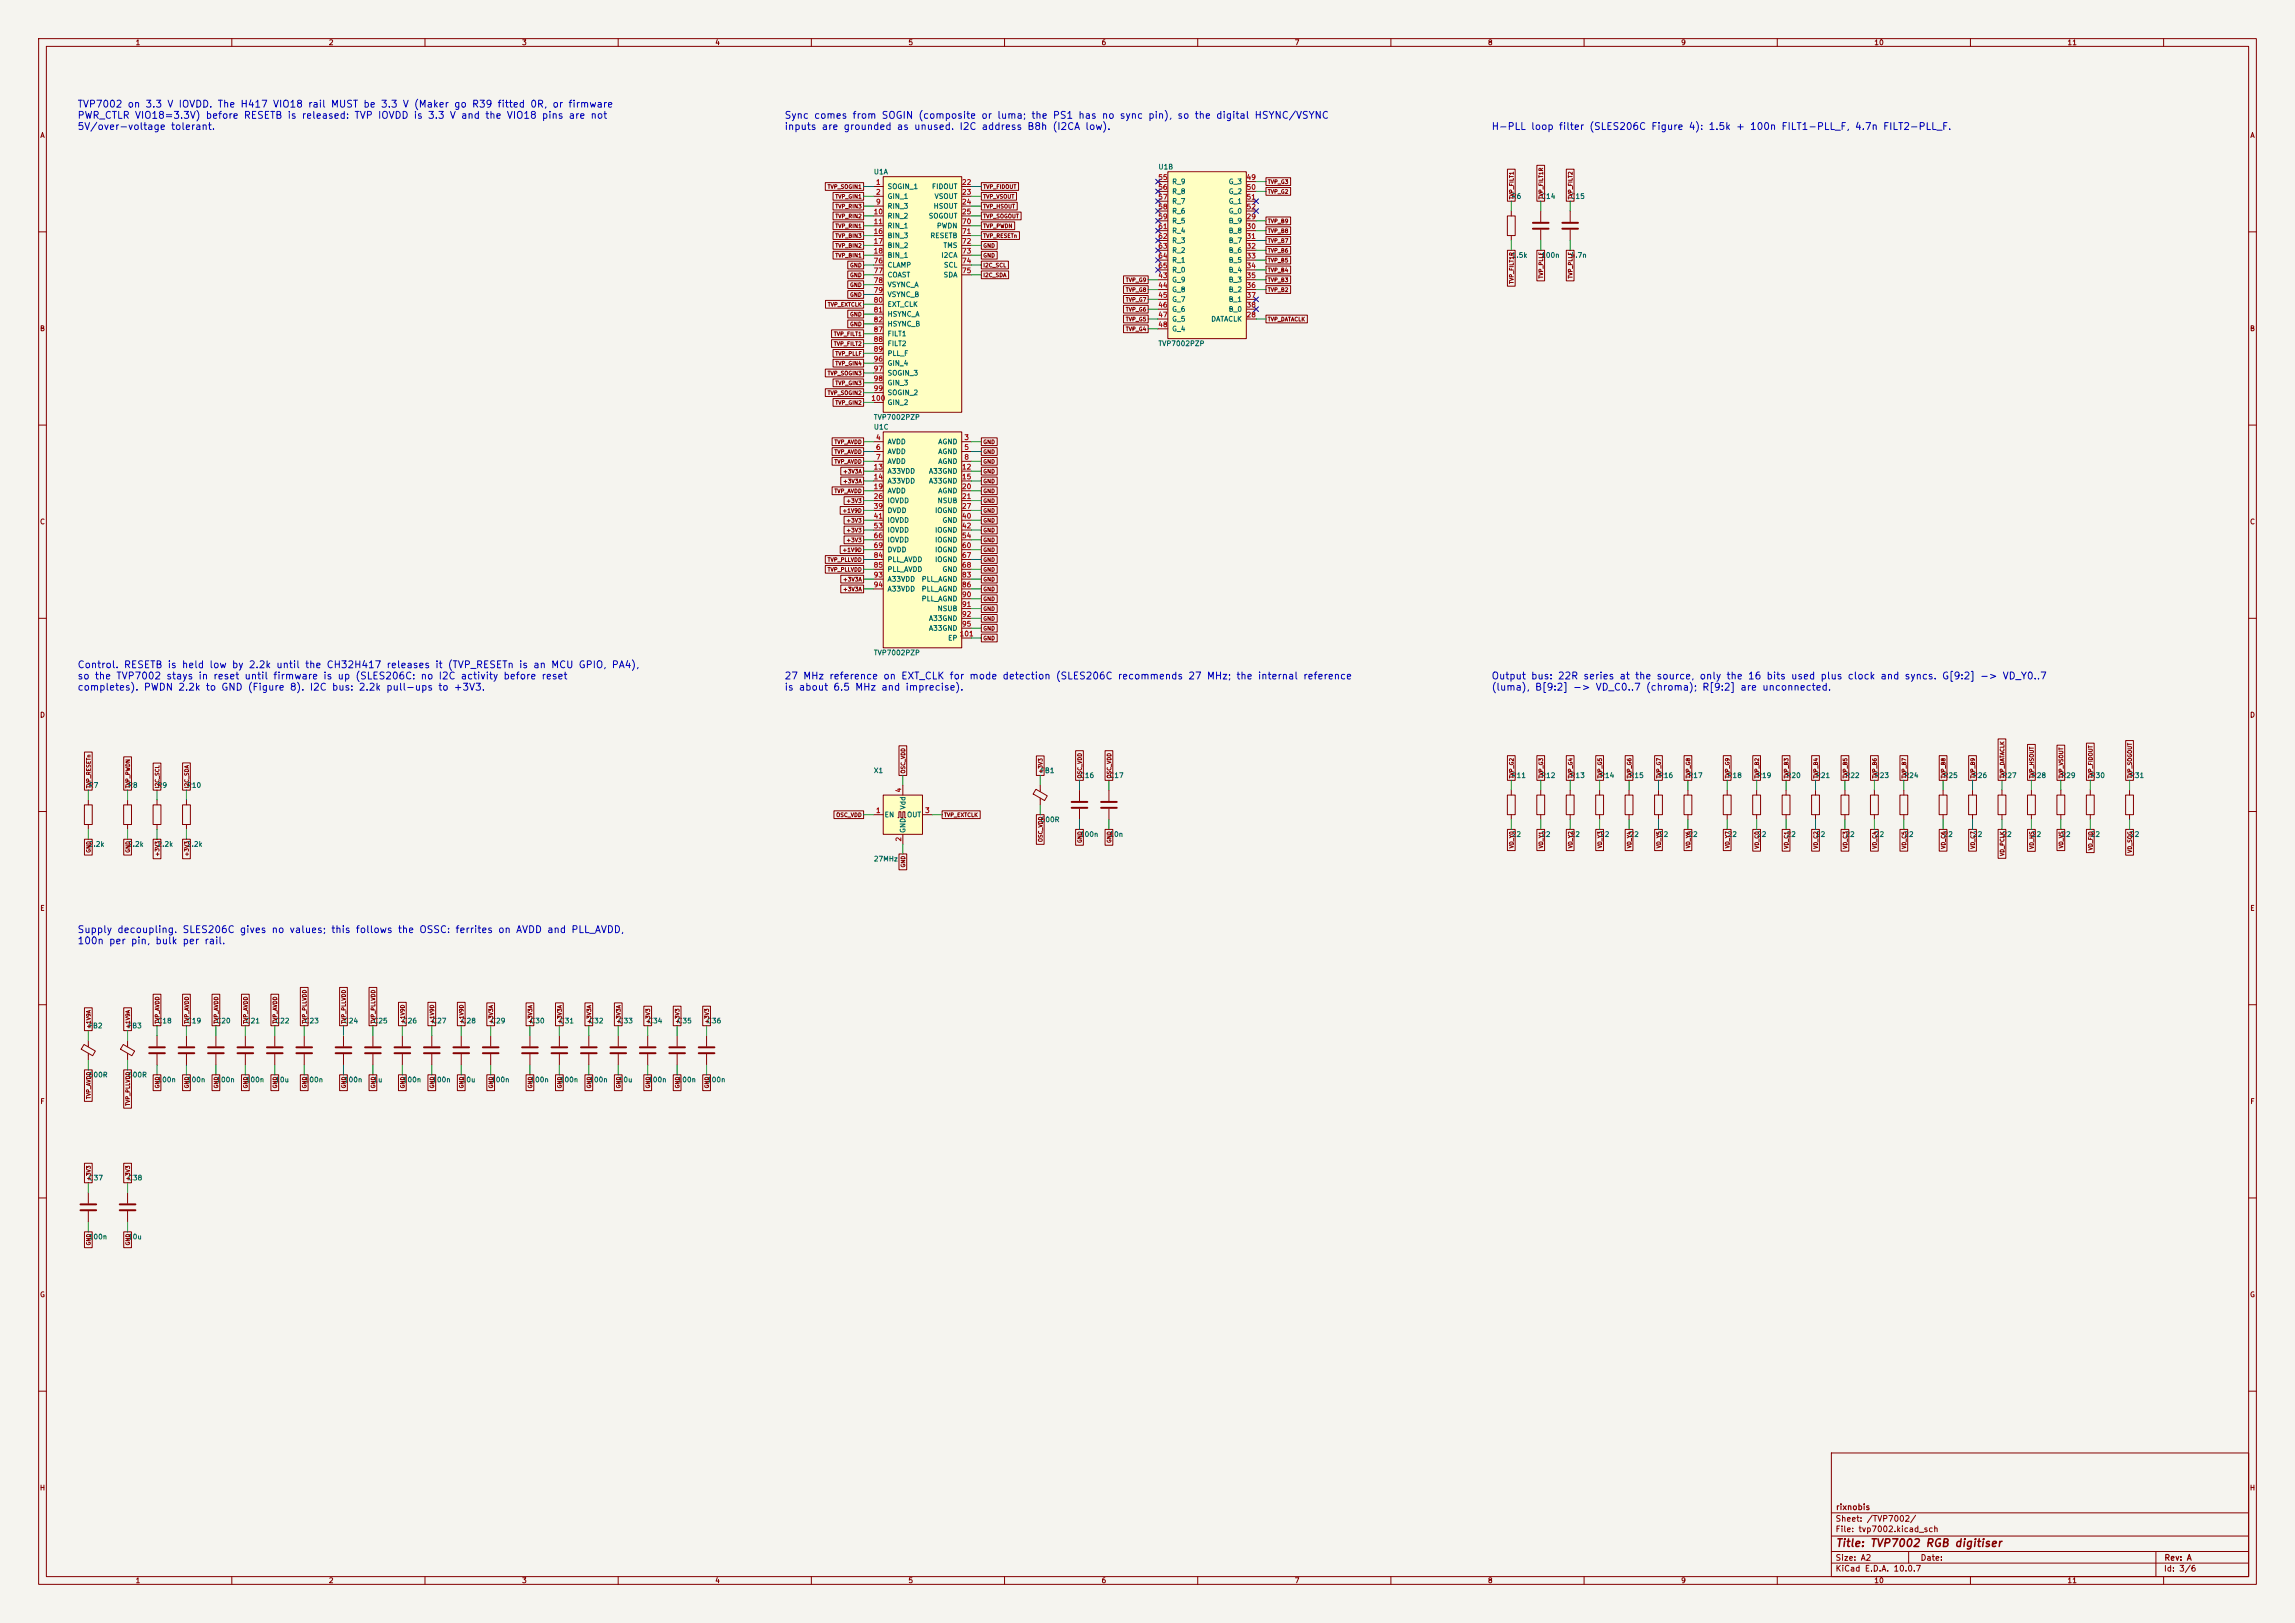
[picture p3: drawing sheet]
<svg xmlns="http://www.w3.org/2000/svg" width="594mm" height="420mm" viewBox="0 0 594 420" stroke-linecap="round" stroke-linejoin="round" font-family="sans-serif">
<defs><g id="words">
<text font-size="2" fill="#840000" x="475" y="400.8">Title: TVP7002 RGB digitiser</text>
<g font-size="1.8" fill="#0000c2">
<text x="19.9" y="28.3">TVP7002 on 3.3 V IOVDD. The H417 VIO18 rail MUST be 3.3 V (Maker go R39 fitted 0R, or firmware</text>
<text x="19.9" y="31.2">PWR_CTLR VIO18=3.3V) before RESETB is released: TVP IOVDD is 3.3 V and the VIO18 pins are not</text>
<text x="19.9" y="34.1">5V/over-voltage tolerant.</text>
<text x="202.9" y="31.2">Sync comes from SOGIN (composite or luma; the PS1 has no sync pin), so the digital HSYNC/VSYNC</text>
<text x="202.9" y="34.1">inputs are grounded as unused. I2C address B8h (I2CA low).</text>
<text x="385.9" y="34.1">H-PLL loop filter (SLES206C Figure 4): 1.5k + 100n FILT1-PLL_F, 4.7n FILT2-PLL_F.</text>
<text x="19.9" y="173.4">Control. RESETB is held low by 2.2k until the CH32H417 releases it (TVP_RESETn is an MCU GPIO, PA4),</text>
<text x="19.9" y="176.2">so the TVP7002 stays in reset until firmware is up (SLES206C: no I2C activity before reset</text>
<text x="19.9" y="179.1">completes). PWDN 2.2k to GND (Figure 8). I2C bus: 2.2k pull-ups to +3V3.</text>
<text x="202.9" y="176.2">27 MHz reference on EXT_CLK for mode detection (SLES206C recommends 27 MHz; the internal reference</text>
<text x="202.9" y="179.1">is about 6.5 MHz and imprecise).</text>
<text x="385.9" y="176.2">Output bus: 22R series at the source, only the 16 bits used plus clock and syncs. G[9:2] -&gt; VD_Y0..7</text>
<text x="385.9" y="179.1">(luma), B[9:2] -&gt; VD_C0..7 (chroma); R[9:2] are unconnected.</text>
<text x="19.9" y="241.9">Supply decoupling. SLES206C gives no values; this follows the OSSC: ferrites on AVDD and PLL_AVDD,</text>
<text x="19.9" y="244.8">100n per pin, bulk per rail.</text>
</g>
<g font-size="1.5" fill="#840000">
<text x="475" y="394.1">Sheet: /TVP7002/</text>
<text x="475.1" y="391.1">rixnobis</text>
<text x="475" y="396.8">File: tvp7002.kicad_sch</text>
<text x="475" y="407">KiCad E.D.A. 10.0.7</text>
<text x="475" y="404.2">Size: A2</text>
<text x="497" y="404.2">Date:</text>
<text x="560" y="407">Id: 3/6</text>
<text x="560.1" y="404.2">Rev: A</text>
</g>
<g font-size="1.3" fill="#840000">
<text x="35" y="12">1</text>
<text x="85" y="12">2</text>
<text x="135" y="12">3</text>
<text x="185" y="12">4</text>
<text x="235" y="12">5</text>
<text x="285" y="12">6</text>
<text x="335" y="12">7</text>
<text x="385" y="12">8</text>
<text x="435" y="12">9</text>
<text x="485" y="12">10</text>
<text x="535" y="12">11</text>
<text x="10.3" y="36">A</text>
<text x="582.3" y="36">A</text>
<text x="10.2" y="86">B</text>
<text x="582.2" y="86">B</text>
<text x="10.2" y="136">C</text>
<text x="582.2" y="136">C</text>
<text x="10.2" y="186">D</text>
<text x="582.2" y="186">D</text>
<text x="10.3" y="236">E</text>
<text x="582.3" y="236">E</text>
<text x="10.3" y="286">F</text>
<text x="582.3" y="286">F</text>
<text x="10.2" y="336">G</text>
<text x="582.2" y="336">G</text>
<text x="10.2" y="386">H</text>
<text x="582.2" y="386">H</text>
<text x="35" y="410">1</text>
<text x="85" y="410">2</text>
<text x="135" y="410">3</text>
<text x="185" y="410">4</text>
<text x="235" y="410">5</text>
<text x="285" y="410">6</text>
<text x="335" y="410">7</text>
<text x="385" y="410">8</text>
<text x="435" y="410">9</text>
<text x="485" y="410">10</text>
<text x="535" y="410">11</text>
</g>
<g font-size="1.3" fill="#006464">
<text x="226" y="45.4">U1A</text>
<text x="299.7" y="44.1">U1B</text>
<text x="303.2" y="48">R_9</text>
<text x="317.9" y="48">G_3</text>
<text x="229.6" y="49.2">SOGIN_1</text>
<text x="229.6" y="51.8">GIN_1</text>
<text x="241.1" y="49.2">FIDOUT</text>
<text x="241.8" y="51.8">VSOUT</text>
<text x="303.2" y="50.5">R_8</text>
<text x="303.2" y="53">R_7</text>
<text x="317.9" y="50.5">G_2</text>
<text x="317.9" y="53">G_1</text>
<text x="391.1" y="51.8">R6</text>
<text x="398.8" y="51.8">C14</text>
<text x="406.4" y="51.8">C15</text>
<text x="229.6" y="54.3">RIN_3</text>
<text x="229.6" y="56.8">RIN_2</text>
<text x="229.6" y="59.4">RIN_1</text>
<text x="240.2" y="56.8">SOGOUT</text>
<text x="241.5" y="54.3">HSOUT</text>
<text x="242.4" y="59.4">PWDN</text>
<text x="303.2" y="55.6">R_6</text>
<text x="303.2" y="58.1">R_5</text>
<text x="317.9" y="58.1">B_9</text>
<text x="317.9" y="55.6">G_0</text>
<text x="229.6" y="61.9">BIN_3</text>
<text x="229.6" y="64.5">BIN_2</text>
<text x="240.7" y="61.9">RESETB</text>
<text x="244" y="64.5">TMS</text>
<text x="303.2" y="60.7">R_4</text>
<text x="303.2" y="63.2">R_3</text>
<text x="303.2" y="65.7">R_2</text>
<text x="317.9" y="60.7">B_8</text>
<text x="317.9" y="63.2">B_7</text>
<text x="317.9" y="65.7">B_6</text>
<text x="229.6" y="67">BIN_1</text>
<text x="229.6" y="69.5">CLAMP</text>
<text x="243.5" y="67">I2CA</text>
<text x="244.2" y="69.5">SCL</text>
<text x="303.2" y="68.3">R_1</text>
<text x="303.2" y="70.8">R_0</text>
<text x="317.9" y="68.3">B_5</text>
<text x="317.9" y="70.8">B_4</text>
<text x="391.1" y="67">1.5k</text>
<text x="398.8" y="67">100n</text>
<text x="406.4" y="67">4.7n</text>
<text x="229.6" y="72.1">COAST</text>
<text x="229.6" y="74.6">VSYNC_A</text>
<text x="229.6" y="77.2">VSYNC_B</text>
<text x="244.1" y="72.1">SDA</text>
<text x="303.2" y="73.4">G_9</text>
<text x="303.2" y="75.9">G_8</text>
<text x="317.9" y="73.4">B_3</text>
<text x="317.9" y="75.9">B_2</text>
<text x="229.6" y="79.7">EXT_CLK</text>
<text x="229.6" y="82.2">HSYNC_A</text>
<text x="303.2" y="78.4">G_7</text>
<text x="303.2" y="81">G_6</text>
<text x="303.2" y="83.5">G_5</text>
<text x="313.4" y="83.5">DATACLK</text>
<text x="317.9" y="78.4">B_1</text>
<text x="317.9" y="81">B_0</text>
<text x="229.6" y="84.8">HSYNC_B</text>
<text x="229.6" y="87.3">FILT1</text>
<text x="229.6" y="89.9">FILT2</text>
<text x="299.7" y="89.9">TVP7002PZP</text>
<text x="303.2" y="86.1">G_4</text>
<text x="229.6" y="92.4">PLL_F</text>
<text x="229.6" y="94.9">GIN_4</text>
<text x="229.6" y="97.5">SOGIN_3</text>
<text x="229.6" y="100">GIN_3</text>
<text x="229.6" y="102.6">SOGIN_2</text>
<text x="229.6" y="105.1">GIN_2</text>
<text x="226" y="111.5">U1C</text>
<text x="226" y="108.9">TVP7002PZP</text>
<text x="229.6" y="115.3">AVDD</text>
<text x="229.6" y="117.8">AVDD</text>
<text x="242.7" y="115.3">AGND</text>
<text x="242.7" y="117.8">AGND</text>
<text x="229.6" y="120.3">AVDD</text>
<text x="229.6" y="122.9">A33VDD</text>
<text x="229.6" y="125.4">A33VDD</text>
<text x="240.3" y="122.9">A33GND</text>
<text x="240.3" y="125.4">A33GND</text>
<text x="242.7" y="120.3">AGND</text>
<text x="229.6" y="128">AVDD</text>
<text x="229.6" y="130.5">IOVDD</text>
<text x="242.5" y="130.5">NSUB</text>
<text x="242.7" y="128">AGND</text>
<text x="229.6" y="133">DVDD</text>
<text x="229.6" y="135.6">IOVDD</text>
<text x="241.9" y="133">IOGND</text>
<text x="243.8" y="135.6">GND</text>
<text x="229.6" y="138.1">IOVDD</text>
<text x="229.6" y="140.7">IOVDD</text>
<text x="229.6" y="143.2">DVDD</text>
<text x="241.9" y="138.1">IOGND</text>
<text x="241.9" y="140.7">IOGND</text>
<text x="241.9" y="143.2">IOGND</text>
<text x="229.6" y="145.7">PLL_AVDD</text>
<text x="229.6" y="148.3">PLL_AVDD</text>
<text x="241.9" y="145.7">IOGND</text>
<text x="243.8" y="148.3">GND</text>
<text x="229.6" y="150.8">A33VDD</text>
<text x="229.6" y="153.4">A33VDD</text>
<text x="238.4" y="150.8">PLL_AGND</text>
<text x="238.4" y="153.4">PLL_AGND</text>
<text x="238.4" y="155.9">PLL_AGND</text>
<text x="240.3" y="161">A33GND</text>
<text x="242.5" y="158.4">NSUB</text>
<text x="240.3" y="163.5">A33GND</text>
<text x="245.3" y="166.1">EP</text>
<text x="226" y="169.9">TVP7002PZP</text>
<text x="226" y="200.4">X1</text>
<text x="269.2" y="200.4">FB1</text>
<text x="279.4" y="201.6">C16</text>
<text x="287" y="201.6">C17</text>
<text x="391.1" y="201.6">R11</text>
<text x="398.8" y="201.6">R12</text>
<text x="406.4" y="201.6">R13</text>
<text x="414" y="201.6">R14</text>
<text x="421.6" y="201.6">R15</text>
<text x="429.2" y="201.6">R16</text>
<text x="436.9" y="201.6">R17</text>
<text x="447" y="201.6">R18</text>
<text x="454.6" y="201.6">R19</text>
<text x="462.3" y="201.6">R20</text>
<text x="469.9" y="201.6">R21</text>
<text x="477.5" y="201.6">R22</text>
<text x="485.1" y="201.6">R23</text>
<text x="492.7" y="201.6">R24</text>
<text x="502.9" y="201.6">R25</text>
<text x="510.5" y="201.6">R26</text>
<text x="518.1" y="201.6">R27</text>
<text x="525.8" y="201.6">R28</text>
<text x="533.4" y="201.6">R29</text>
<text x="541" y="201.6">R30</text>
<text x="551.2" y="201.6">R31</text>
<text x="22.8" y="204.2">R7</text>
<text x="33" y="204.2">R8</text>
<text x="40.6" y="204.2">R9</text>
<text x="48.2" y="204.2">R10</text>
<text x="234.6" y="209.6" transform="rotate(-90 234.6 209.6)">Vdd</text>
<text x="228.8" y="211.8">EN</text>
<text x="234.6" y="215.7" transform="rotate(-90 234.6 215.7)">GND</text>
<text x="234.7" y="211.8">OUT</text>
<text x="269.2" y="213.1">600R</text>
<text x="22.8" y="219.4">2.2k</text>
<text x="33" y="219.4">2.2k</text>
<text x="40.6" y="219.4">2.2k</text>
<text x="48.2" y="219.4">2.2k</text>
<text x="279.4" y="216.9">100n</text>
<text x="287" y="216.9">10n</text>
<text x="391.1" y="216.9">22</text>
<text x="398.8" y="216.9">22</text>
<text x="406.4" y="216.9">22</text>
<text x="414" y="216.9">22</text>
<text x="421.6" y="216.9">22</text>
<text x="429.2" y="216.9">22</text>
<text x="436.9" y="216.9">22</text>
<text x="447" y="216.9">22</text>
<text x="454.6" y="216.9">22</text>
<text x="462.3" y="216.9">22</text>
<text x="469.9" y="216.9">22</text>
<text x="477.5" y="216.9">22</text>
<text x="485.1" y="216.9">22</text>
<text x="492.7" y="216.9">22</text>
<text x="502.9" y="216.9">22</text>
<text x="510.5" y="216.9">22</text>
<text x="518.1" y="216.9">22</text>
<text x="525.8" y="216.9">22</text>
<text x="533.4" y="216.9">22</text>
<text x="541" y="216.9">22</text>
<text x="551.2" y="216.9">22</text>
<text x="226" y="223.2">27MHz</text>
<text x="22.8" y="266.4">FB2</text>
<text x="33" y="266.4">FB3</text>
<text x="40.6" y="265.1">C18</text>
<text x="48.2" y="265.1">C19</text>
<text x="55.9" y="265.1">C20</text>
<text x="63.5" y="265.1">C21</text>
<text x="71.1" y="265.1">C22</text>
<text x="78.7" y="265.1">C23</text>
<text x="88.9" y="265.1">C24</text>
<text x="96.5" y="265.1">C25</text>
<text x="104.1" y="265.1">C26</text>
<text x="111.7" y="265.1">C27</text>
<text x="119.4" y="265.1">C28</text>
<text x="127" y="265.1">C29</text>
<text x="137.1" y="265.1">C30</text>
<text x="144.8" y="265.1">C31</text>
<text x="152.4" y="265.1">C32</text>
<text x="160" y="265.1">C33</text>
<text x="167.6" y="265.1">C34</text>
<text x="175.2" y="265.1">C35</text>
<text x="182.9" y="265.1">C36</text>
<text x="22.8" y="279.1">600R</text>
<text x="33" y="279.1">600R</text>
<text x="40.6" y="280.4">100n</text>
<text x="48.2" y="280.4">100n</text>
<text x="55.9" y="280.4">100n</text>
<text x="63.5" y="280.4">100n</text>
<text x="71.1" y="280.4">10u</text>
<text x="78.7" y="280.4">100n</text>
<text x="88.9" y="280.4">100n</text>
<text x="96.5" y="280.4">1u</text>
<text x="104.1" y="280.4">100n</text>
<text x="111.7" y="280.4">100n</text>
<text x="119.4" y="280.4">10u</text>
<text x="127" y="280.4">100n</text>
<text x="137.1" y="280.4">100n</text>
<text x="144.8" y="280.4">100n</text>
<text x="152.4" y="280.4">100n</text>
<text x="160" y="280.4">10u</text>
<text x="167.6" y="280.4">100n</text>
<text x="175.2" y="280.4">100n</text>
<text x="182.9" y="280.4">100n</text>
<text x="22.8" y="305.8">C37</text>
<text x="33" y="305.8">C38</text>
<text x="22.8" y="321">100n</text>
<text x="33" y="321">10u</text>
</g>
<g font-size="1.3" fill="#a90000">
<text x="299.7" y="46.9">55</text>
<text x="322.5" y="46.9">49</text>
<text x="226.6" y="48.1">1</text>
<text x="226.6" y="50.7">2</text>
<text x="226.6" y="53.2">9</text>
<text x="248.9" y="48.1">22</text>
<text x="248.9" y="50.7">23</text>
<text x="248.9" y="53.2">24</text>
<text x="299.7" y="49.4">56</text>
<text x="299.7" y="51.9">57</text>
<text x="322.5" y="49.4">50</text>
<text x="322.5" y="51.9">51</text>
<text x="226" y="55.7">10</text>
<text x="226" y="58.3">11</text>
<text x="248.9" y="55.7">25</text>
<text x="248.9" y="58.3">70</text>
<text x="299.7" y="54.5">58</text>
<text x="299.7" y="57">59</text>
<text x="299.7" y="59.6">61</text>
<text x="322.5" y="57">29</text>
<text x="322.5" y="59.6">30</text>
<text x="322.5" y="54.5">52</text>
<text x="226" y="60.8">16</text>
<text x="226" y="63.4">17</text>
<text x="226" y="65.9">18</text>
<text x="248.9" y="60.8">71</text>
<text x="248.9" y="63.4">72</text>
<text x="248.9" y="65.9">73</text>
<text x="299.7" y="62.1">62</text>
<text x="299.7" y="64.6">63</text>
<text x="322.5" y="62.1">31</text>
<text x="322.5" y="64.6">32</text>
<text x="226" y="68.4">76</text>
<text x="226" y="71">77</text>
<text x="248.9" y="68.4">74</text>
<text x="248.9" y="71">75</text>
<text x="299.7" y="67.2">64</text>
<text x="299.7" y="69.7">65</text>
<text x="322.5" y="67.2">33</text>
<text x="322.5" y="69.7">34</text>
<text x="226" y="73.5">78</text>
<text x="226" y="76.1">79</text>
<text x="299.7" y="72.3">43</text>
<text x="299.7" y="74.8">44</text>
<text x="299.7" y="77.3">45</text>
<text x="322.5" y="72.3">35</text>
<text x="322.5" y="74.8">36</text>
<text x="322.5" y="77.3">37</text>
<text x="226" y="78.6">80</text>
<text x="226" y="81.1">81</text>
<text x="226" y="83.7">82</text>
<text x="299.7" y="79.9">46</text>
<text x="299.7" y="82.4">47</text>
<text x="322.5" y="82.4">28</text>
<text x="322.5" y="79.9">38</text>
<text x="226" y="86.2">87</text>
<text x="226" y="88.8">88</text>
<text x="299.7" y="85">48</text>
<text x="226" y="91.3">89</text>
<text x="226" y="93.8">96</text>
<text x="226" y="96.4">97</text>
<text x="226" y="98.9">98</text>
<text x="226" y="101.5">99</text>
<text x="225.4" y="104">100</text>
<text x="226.6" y="114.2">4</text>
<text x="226.6" y="116.7">6</text>
<text x="226.6" y="119.2">7</text>
<text x="249.5" y="114.2">3</text>
<text x="249.5" y="116.7">5</text>
<text x="249.5" y="119.2">8</text>
<text x="226" y="121.8">13</text>
<text x="226" y="124.3">14</text>
<text x="248.9" y="121.8">12</text>
<text x="248.9" y="124.3">15</text>
<text x="226" y="126.9">19</text>
<text x="226" y="129.4">26</text>
<text x="226" y="131.9">39</text>
<text x="248.9" y="126.9">20</text>
<text x="248.9" y="129.4">21</text>
<text x="248.9" y="131.9">27</text>
<text x="226" y="134.5">41</text>
<text x="226" y="137">53</text>
<text x="248.9" y="134.5">40</text>
<text x="248.9" y="137">42</text>
<text x="226" y="139.6">66</text>
<text x="226" y="142.1">69</text>
<text x="248.9" y="139.6">54</text>
<text x="248.9" y="142.1">60</text>
<text x="226" y="144.6">84</text>
<text x="226" y="147.2">85</text>
<text x="226" y="149.7">93</text>
<text x="248.9" y="144.6">67</text>
<text x="248.9" y="147.2">68</text>
<text x="248.9" y="149.7">83</text>
<text x="226" y="152.3">94</text>
<text x="248.9" y="152.3">86</text>
<text x="248.9" y="154.8">90</text>
<text x="248.9" y="157.3">91</text>
<text x="248.9" y="159.9">92</text>
<text x="248.2" y="165">101</text>
<text x="248.9" y="162.4">95</text>
<text x="233.5" y="205.2" transform="rotate(-90 233.5 205.2)">4</text>
<text x="226.6" y="210.7">1</text>
<text x="239.3" y="210.7">3</text>
<text x="233.5" y="217.9" transform="rotate(-90 233.5 217.9)">2</text>
</g>
<g font-size="1" fill="#840000">
<text x="328" y="47.8">TVP_G3</text>
<text x="214.1" y="49.1">TVP_SOGIN1</text>
<text x="216.1" y="51.6">TVP_GIN1</text>
<text x="254.4" y="51.6">TVP_VSOUT</text>
<text x="254.4" y="49.1">TVP_FIDOUT</text>
<text x="328" y="50.4">TVP_G2</text>
<text x="392" y="51.7" transform="rotate(-90 392 51.7)">TVP_FILT1</text>
<text x="399.6" y="51.7" transform="rotate(-90 399.6 51.7)">TVP_FILT1R</text>
<text x="407.2" y="51.7" transform="rotate(-90 407.2 51.7)">TVP_FILT2</text>
<text x="216.1" y="56.7">TVP_RIN2</text>
<text x="216.1" y="54.2">TVP_RIN3</text>
<text x="216.1" y="59.2">TVP_RIN1</text>
<text x="254.4" y="54.2">TVP_HSOUT</text>
<text x="254.4" y="56.7">TVP_SOGOUT</text>
<text x="254.4" y="59.2">TVP_PWDN</text>
<text x="328" y="58">TVP_B9</text>
<text x="216.1" y="64.3">TVP_BIN2</text>
<text x="216.1" y="61.8">TVP_BIN3</text>
<text x="254.4" y="64.3">GND</text>
<text x="254.4" y="61.8">TVP_RESETn</text>
<text x="328" y="65.6">TVP_B6</text>
<text x="328" y="63.1">TVP_B7</text>
<text x="328" y="60.5">TVP_B8</text>
<text x="216.1" y="66.9">TVP_BIN1</text>
<text x="219.9" y="71.9">GND</text>
<text x="219.9" y="69.4">GND</text>
<text x="254.4" y="71.9">I2C_SDA</text>
<text x="254.4" y="69.4">I2C_SCL</text>
<text x="254.4" y="66.9">GND</text>
<text x="328" y="68.1">TVP_B5</text>
<text x="328" y="70.7">TVP_B4</text>
<text x="219.9" y="74.5">GND</text>
<text x="219.9" y="77">GND</text>
<text x="291.3" y="75.8">TVP_G8</text>
<text x="291.3" y="73.2">TVP_G9</text>
<text x="328" y="75.8">TVP_B2</text>
<text x="328" y="73.2">TVP_B3</text>
<text x="392" y="73.6" transform="rotate(-90 392 73.6)">TVP_FILT1R</text>
<text x="399.6" y="72.2" transform="rotate(-90 399.6 72.2)">TVP_PLLF</text>
<text x="407.2" y="72.2" transform="rotate(-90 407.2 72.2)">TVP_PLLF</text>
<text x="214.1" y="79.6">TVP_EXTCLK</text>
<text x="219.9" y="82.1">GND</text>
<text x="291.3" y="83.4">TVP_G5</text>
<text x="291.3" y="80.8">TVP_G6</text>
<text x="291.3" y="78.3">TVP_G7</text>
<text x="328" y="83.4">TVP_DATACLK</text>
<text x="215.7" y="87.2">TVP_FILT1</text>
<text x="215.7" y="89.7">TVP_FILT2</text>
<text x="219.9" y="84.6">GND</text>
<text x="291.3" y="85.9">TVP_G4</text>
<text x="216.1" y="94.8">TVP_GIN4</text>
<text x="216.1" y="92.3">TVP_PLLF</text>
<text x="214.1" y="97.3">TVP_SOGIN3</text>
<text x="216.1" y="99.9">TVP_GIN3</text>
<text x="214.1" y="102.4">TVP_SOGIN2</text>
<text x="216.1" y="105">TVP_GIN2</text>
<text x="215.8" y="115.1">TVP_AVDD</text>
<text x="215.8" y="117.7">TVP_AVDD</text>
<text x="254.4" y="117.7">GND</text>
<text x="254.4" y="115.1">GND</text>
<text x="215.8" y="120.2">TVP_AVDD</text>
<text x="218.1" y="125.3">+3V3A</text>
<text x="218.1" y="122.7">+3V3A</text>
<text x="254.4" y="120.2">GND</text>
<text x="254.4" y="125.3">GND</text>
<text x="254.4" y="122.7">GND</text>
<text x="215.8" y="127.8">TVP_AVDD</text>
<text x="218.9" y="130.4">+3V3</text>
<text x="254.4" y="130.4">GND</text>
<text x="254.4" y="127.8">GND</text>
<text x="217.9" y="132.9">+1V9D</text>
<text x="218.9" y="135.4">+3V3</text>
<text x="218.9" y="138">+3V3</text>
<text x="254.4" y="138">GND</text>
<text x="254.4" y="135.4">GND</text>
<text x="254.4" y="132.9">GND</text>
<text x="217.9" y="143.1">+1V9D</text>
<text x="218.9" y="140.5">+3V3</text>
<text x="254.4" y="143.1">GND</text>
<text x="254.4" y="140.5">GND</text>
<text x="214.1" y="148.1">TVP_PLLVDD</text>
<text x="214.1" y="145.6">TVP_PLLVDD</text>
<text x="254.4" y="148.1">GND</text>
<text x="254.4" y="145.6">GND</text>
<text x="218.1" y="153.2">+3V3A</text>
<text x="218.1" y="150.7">+3V3A</text>
<text x="254.4" y="155.8">GND</text>
<text x="254.4" y="153.2">GND</text>
<text x="254.4" y="150.7">GND</text>
<text x="254.4" y="160.8">GND</text>
<text x="254.4" y="158.3">GND</text>
<text x="254.4" y="165.9">GND</text>
<text x="254.4" y="163.4">GND</text>
<text x="234.5" y="200.3" transform="rotate(-90 234.5 200.3)">OSC_VDD</text>
<text x="270.1" y="200.3" transform="rotate(-90 270.1 200.3)">+3V3</text>
<text x="280.2" y="201.6" transform="rotate(-90 280.2 201.6)">OSC_VDD</text>
<text x="287.8" y="201.6" transform="rotate(-90 287.8 201.6)">OSC_VDD</text>
<text x="392" y="201.6" transform="rotate(-90 392 201.6)">TVP_G2</text>
<text x="399.6" y="201.6" transform="rotate(-90 399.6 201.6)">TVP_G3</text>
<text x="407.2" y="201.6" transform="rotate(-90 407.2 201.6)">TVP_G4</text>
<text x="414.8" y="201.6" transform="rotate(-90 414.8 201.6)">TVP_G5</text>
<text x="422.5" y="201.6" transform="rotate(-90 422.5 201.6)">TVP_G6</text>
<text x="430.1" y="201.6" transform="rotate(-90 430.1 201.6)">TVP_G7</text>
<text x="437.7" y="201.6" transform="rotate(-90 437.7 201.6)">TVP_G8</text>
<text x="447.9" y="201.6" transform="rotate(-90 447.9 201.6)">TVP_G9</text>
<text x="455.5" y="201.6" transform="rotate(-90 455.5 201.6)">TVP_B2</text>
<text x="463.1" y="201.6" transform="rotate(-90 463.1 201.6)">TVP_B3</text>
<text x="470.7" y="201.6" transform="rotate(-90 470.7 201.6)">TVP_B4</text>
<text x="478.3" y="201.6" transform="rotate(-90 478.3 201.6)">TVP_B5</text>
<text x="486" y="201.6" transform="rotate(-90 486 201.6)">TVP_B6</text>
<text x="493.6" y="201.6" transform="rotate(-90 493.6 201.6)">TVP_B7</text>
<text x="503.7" y="201.6" transform="rotate(-90 503.7 201.6)">TVP_B8</text>
<text x="511.4" y="201.6" transform="rotate(-90 511.4 201.6)">TVP_B9</text>
<text x="519" y="201.6" transform="rotate(-90 519 201.6)">TVP_DATACLK</text>
<text x="526.6" y="201.6" transform="rotate(-90 526.6 201.6)">TVP_HSOUT</text>
<text x="534.2" y="201.6" transform="rotate(-90 534.2 201.6)">TVP_VSOUT</text>
<text x="541.8" y="201.6" transform="rotate(-90 541.8 201.6)">TVP_FIDOUT</text>
<text x="552" y="201.6" transform="rotate(-90 552 201.6)">TVP_SOGOUT</text>
<text x="23.7" y="204.1" transform="rotate(-90 23.7 204.1)">TVP_RESETn</text>
<text x="33.8" y="204.1" transform="rotate(-90 33.8 204.1)">TVP_PWDN</text>
<text x="41.5" y="204.1" transform="rotate(-90 41.5 204.1)">I2C_SCL</text>
<text x="49.1" y="204.1" transform="rotate(-90 49.1 204.1)">I2C_SDA</text>
<text x="216.3" y="211.6">OSC_VDD</text>
<text x="244.2" y="211.6">TVP_EXTCLK</text>
<text x="23.7" y="220.8" transform="rotate(-90 23.7 220.8)">GND</text>
<text x="33.8" y="220.8" transform="rotate(-90 33.8 220.8)">GND</text>
<text x="41.5" y="221.7" transform="rotate(-90 41.5 221.7)">+3V3</text>
<text x="49.1" y="221.7" transform="rotate(-90 49.1 221.7)">+3V3</text>
<text x="270.1" y="218" transform="rotate(-90 270.1 218)">OSC_VDD</text>
<text x="280.2" y="218.3" transform="rotate(-90 280.2 218.3)">GND</text>
<text x="287.8" y="218.3" transform="rotate(-90 287.8 218.3)">GND</text>
<text x="392" y="219.6" transform="rotate(-90 392 219.6)">VD_Y0</text>
<text x="399.6" y="219.6" transform="rotate(-90 399.6 219.6)">VD_Y1</text>
<text x="407.2" y="219.6" transform="rotate(-90 407.2 219.6)">VD_Y2</text>
<text x="414.8" y="219.6" transform="rotate(-90 414.8 219.6)">VD_Y3</text>
<text x="422.5" y="219.6" transform="rotate(-90 422.5 219.6)">VD_Y4</text>
<text x="430.1" y="219.6" transform="rotate(-90 430.1 219.6)">VD_Y5</text>
<text x="437.7" y="219.6" transform="rotate(-90 437.7 219.6)">VD_Y6</text>
<text x="447.9" y="219.6" transform="rotate(-90 447.9 219.6)">VD_Y7</text>
<text x="455.5" y="219.8" transform="rotate(-90 455.5 219.8)">VD_C0</text>
<text x="463.1" y="219.8" transform="rotate(-90 463.1 219.8)">VD_C1</text>
<text x="470.7" y="219.8" transform="rotate(-90 470.7 219.8)">VD_C2</text>
<text x="478.3" y="219.8" transform="rotate(-90 478.3 219.8)">VD_C3</text>
<text x="486" y="219.8" transform="rotate(-90 486 219.8)">VD_C4</text>
<text x="493.6" y="219.8" transform="rotate(-90 493.6 219.8)">VD_C5</text>
<text x="503.7" y="219.8" transform="rotate(-90 503.7 219.8)">VD_C6</text>
<text x="511.4" y="219.8" transform="rotate(-90 511.4 219.8)">VD_C7</text>
<text x="519" y="221.6" transform="rotate(-90 519 221.6)">VD_PCLK</text>
<text x="526.6" y="219.8" transform="rotate(-90 526.6 219.8)">VD_HS</text>
<text x="534.2" y="219.6" transform="rotate(-90 534.2 219.6)">VD_VS</text>
<text x="541.8" y="220.2" transform="rotate(-90 541.8 220.2)">VD_FID</text>
<text x="552" y="220.8" transform="rotate(-90 552 220.8)">VD_SOG</text>
<text x="234.5" y="224.6" transform="rotate(-90 234.5 224.6)">GND</text>
<text x="23.7" y="266.3" transform="rotate(-90 23.7 266.3)">+1V9A</text>
<text x="33.8" y="266.3" transform="rotate(-90 33.8 266.3)">+1V9A</text>
<text x="41.5" y="265.1" transform="rotate(-90 41.5 265.1)">TVP_AVDD</text>
<text x="49.1" y="265.1" transform="rotate(-90 49.1 265.1)">TVP_AVDD</text>
<text x="56.7" y="265.1" transform="rotate(-90 56.7 265.1)">TVP_AVDD</text>
<text x="64.3" y="265.1" transform="rotate(-90 64.3 265.1)">TVP_AVDD</text>
<text x="71.9" y="265.1" transform="rotate(-90 71.9 265.1)">TVP_AVDD</text>
<text x="79.6" y="265.1" transform="rotate(-90 79.6 265.1)">TVP_PLLVDD</text>
<text x="89.7" y="265.1" transform="rotate(-90 89.7 265.1)">TVP_PLLVDD</text>
<text x="97.3" y="265.1" transform="rotate(-90 97.3 265.1)">TVP_PLLVDD</text>
<text x="105" y="265.1" transform="rotate(-90 105 265.1)">+1V9D</text>
<text x="112.6" y="265.1" transform="rotate(-90 112.6 265.1)">+1V9D</text>
<text x="120.2" y="265.1" transform="rotate(-90 120.2 265.1)">+1V9D</text>
<text x="127.8" y="265.1" transform="rotate(-90 127.8 265.1)">+3V3A</text>
<text x="138" y="265.1" transform="rotate(-90 138 265.1)">+3V3A</text>
<text x="145.6" y="265.1" transform="rotate(-90 145.6 265.1)">+3V3A</text>
<text x="153.2" y="265.1" transform="rotate(-90 153.2 265.1)">+3V3A</text>
<text x="160.8" y="265.1" transform="rotate(-90 160.8 265.1)">+3V3A</text>
<text x="168.5" y="265.1" transform="rotate(-90 168.5 265.1)">+3V3</text>
<text x="176.1" y="265.1" transform="rotate(-90 176.1 265.1)">+3V3</text>
<text x="183.7" y="265.1" transform="rotate(-90 183.7 265.1)">+3V3</text>
<text x="41.5" y="281.8" transform="rotate(-90 41.5 281.8)">GND</text>
<text x="49.1" y="281.8" transform="rotate(-90 49.1 281.8)">GND</text>
<text x="56.7" y="281.8" transform="rotate(-90 56.7 281.8)">GND</text>
<text x="64.3" y="281.8" transform="rotate(-90 64.3 281.8)">GND</text>
<text x="71.9" y="281.8" transform="rotate(-90 71.9 281.8)">GND</text>
<text x="79.6" y="281.8" transform="rotate(-90 79.6 281.8)">GND</text>
<text x="89.7" y="281.8" transform="rotate(-90 89.7 281.8)">GND</text>
<text x="97.3" y="281.8" transform="rotate(-90 97.3 281.8)">GND</text>
<text x="105" y="281.8" transform="rotate(-90 105 281.8)">GND</text>
<text x="112.6" y="281.8" transform="rotate(-90 112.6 281.8)">GND</text>
<text x="120.2" y="281.8" transform="rotate(-90 120.2 281.8)">GND</text>
<text x="127.8" y="281.8" transform="rotate(-90 127.8 281.8)">GND</text>
<text x="138" y="281.8" transform="rotate(-90 138 281.8)">GND</text>
<text x="145.6" y="281.8" transform="rotate(-90 145.6 281.8)">GND</text>
<text x="153.2" y="281.8" transform="rotate(-90 153.2 281.8)">GND</text>
<text x="160.8" y="281.8" transform="rotate(-90 160.8 281.8)">GND</text>
<text x="168.5" y="281.8" transform="rotate(-90 168.5 281.8)">GND</text>
<text x="176.1" y="281.8" transform="rotate(-90 176.1 281.8)">GND</text>
<text x="183.7" y="281.8" transform="rotate(-90 183.7 281.8)">GND</text>
<text x="23.7" y="284.5" transform="rotate(-90 23.7 284.5)">TVP_AVDD</text>
<text x="33.8" y="286.3" transform="rotate(-90 33.8 286.3)">TVP_PLLVDD</text>
<text x="23.7" y="305.7" transform="rotate(-90 23.7 305.7)">+3V3</text>
<text x="33.8" y="305.7" transform="rotate(-90 33.8 305.7)">+3V3</text>
<text x="23.7" y="322.4" transform="rotate(-90 23.7 322.4)">GND</text>
<text x="33.8" y="322.4" transform="rotate(-90 33.8 322.4)">GND</text>
</g>
</g></defs>
<path d="M0 0h594v420h-594z" fill="#f5f4ef" stroke="#f5f4ef" stroke-width=".26"/>
<g fill="none" stroke="#840000" stroke-width=".26">
<path d="M10 10h574v400h-574zM12 12h570v396h-570zM60 10v2M110 10v2M160 10v2M210 10v2M260 10v2M310 10v2M360 10v2M410 10v2M460 10v2M510 10v2"/>
<path d="M560 10v2M10 60h2M582 60h2M10 110h2M582 110h2M10 160h2M582 160h2M10 210h2M32 208.3h2v5.1h-2zM33 207v1.3M33 213.4v1.2M39.6 208.3h2.1v5.1h-2.1z"/>
<path d="M40.6 207v1.3M40.6 213.4v1.2M47.2 208.3h2.1v5.1h-2.1zM48.3 207v1.3M48.3 213.4v1.2M268.1 204.2l3 1.7-.7 1.3-3-1.7zM269.2 203.2v1.7M269.2 206.5v1.8M279.4 204.5v2.8M279.4 209.3v2.8M390.1 205.7h2.1v5.1h-2.1zM391.2 204.5v1.2"/>
<path d="M391.2 210.8v1.3M397.8 205.7h2v5.1h-2zM398.8 204.5v1.2M398.8 210.8v1.3M405.4 205.7h2v5.1h-2zM406.4 204.5v1.2M406.4 210.8v1.3M413 205.7h2v5.1h-2zM414 204.5v1.2M414 210.8v1.3M420.6 205.7h2.1v5.1h-2.1zM421.6 204.5v1.2"/>
<path d="M421.6 210.8v1.3M428.2 205.7h2.1v5.1h-2.1zM429.3 204.5v1.2M429.3 210.8v1.3M435.9 205.7h2v5.1h-2zM436.9 204.5v1.2M436.9 210.8v1.3M446 205.7h2.1v5.1h-2.1zM447 204.5v1.2M447 210.8v1.3M453.6 205.7h2.1v5.1h-2.1zM454.7 204.5v1.2"/>
<path d="M454.7 210.8v1.3M532.4 205.7h2v5.1h-2zM533.4 204.5v1.2M533.4 210.8v1.3M550.2 205.7h2v5.1h-2zM551.2 204.5v1.2M551.2 210.8v1.3M582 210h2M10 260h2M78.7 268v2.8M78.7 272.8v2.8M104.1 268v2.8"/>
<path d="M104.1 272.8v2.8M111.8 268v2.8M111.8 272.8v2.8M137.2 268v2.8M137.2 272.8v2.8M144.8 268v2.8M144.8 272.8v2.8M152.4 268v2.8M152.4 272.8v2.8M175.3 268v2.8M175.3 272.8v2.8M182.9 268v2.8"/>
<path d="M182.9 272.8v2.8M582 260h2M10 310h2M582 310h2M10 360h2M474 376h108v32h-108zM582 360h2M474 397.5h108M474 391.5h108M60 408v2M110 408v2M160 408v2"/>
<path d="M210 408v2M260 408v2M310 408v2M360 408v2M410 408v2M460 408v2M474 404.5h108M474 401.5h108M494 401.5v3M510 408v2M558 401.5v6.5M560 408v2"/>
</g>
<g fill="none" stroke="#840000" stroke-width=".51">
<path d="M277.4 207.5h4M277.4 209h4M76.7 271h4.1M76.7 272.5h4.1M102.1 271h4.1M102.1 272.5h4.1M109.7 271h4.1M109.7 272.5h4.1M135.1 271h4.1M135.1 272.5h4.1M142.7 271h4.1M142.7 272.5h4.1"/>
<path d="M150.4 271h4M150.4 272.5h4M173.2 271h4.1M173.2 272.5h4.1M180.8 271h4.1M180.8 272.5h4.1"/>
</g>
<path d="M228.6 205.7h10.2v10.2h-10.2z" fill="#ffffc2"/>
<g fill="none" stroke="#840000" stroke-width=".26">
<path d="M226.1 210.8h2.5M228.6 205.7h10.2v10.2h-10.2zM232.4 211.6h.3v-1.5h.5v1.5h.5v-1.5h.5v1.5h.2M233.7 203.2v2.5M233.7 215.9v2.5M238.8 210.8h2.5M461.3 205.7h2v5.1h-2zM462.3 204.5v1.2M462.3 210.8v1.3M468.9 205.7h2v5.1h-2zM469.9 204.5v1.2M469.9 210.8v1.3"/>
<path d="M476.5 205.7h2v5.1h-2zM477.5 204.5v1.2M477.5 210.8v1.3M484.1 205.7h2.1v5.1h-2.1zM485.1 204.5v1.2M485.1 210.8v1.3M491.7 205.7h2.1v5.1h-2.1zM492.8 204.5v1.2M492.8 210.8v1.3M501.9 205.7h2v5.1h-2zM502.9 204.5v1.2M502.9 210.8v1.3"/>
<path d="M509.5 205.7h2.1v5.1h-2.1zM510.5 204.5v1.2M510.5 210.8v1.3M517.1 205.7h2.1v5.1h-2.1zM518.2 204.5v1.2M518.2 210.8v1.3M524.8 205.7h2v5.1h-2zM525.8 204.5v1.2M525.8 210.8v1.3M540 205.7h2v5.1h-2zM541 204.5v1.2M541 210.8v1.3"/>
<path d="M21.7 270.3l3 1.7-.7 1.2-3-1.7zM22.9 269.2v1.7M22.9 272.6v1.7M31.9 270.3l2.9 1.7-.7 1.2-2.9-1.7zM33 269.2v1.7M33 272.6v1.7M40.6 268v2.8M40.6 272.8v2.8M71.1 268v2.8M71.1 272.8v2.8M88.9 268v2.8M88.9 272.8v2.8"/>
<path d="M96.5 268v2.8M96.5 272.8v2.8M119.4 268v2.8M119.4 272.8v2.8M127 268v2.8M127 272.8v2.8M160 268v2.8M160 272.8v2.8M167.6 268v2.8M167.6 272.8v2.8M33 308.6v2.8M33 313.4v2.8"/>
</g>
<g fill="none" stroke="#840000" stroke-width=".51">
<path d="M38.6 271h4.1M38.6 272.5h4.1M69.1 271h4.1M69.1 272.5h4.1M86.9 271h4M86.9 272.5h4M94.5 271h4.1M94.5 272.5h4.1M117.3 271h4.1M117.3 272.5h4.1M125 271h4M125 272.5h4"/>
<path d="M158 271h4.1M158 272.5h4.1M165.6 271h4.1M165.6 272.5h4.1M31 311.7h4.1M31 313.2h4.1"/>
</g>
<path d="M228.6 111.8h20.3v55.8h-20.3z" fill="#ffffc2"/>
<g fill="none" stroke="#840000" stroke-width=".26">
<path d="M226.1 114.3h2.5M226.1 116.8h2.5M226.1 119.4h2.5M228.6 111.8h20.3v55.8h-20.3zM248.9 114.3h2.6M248.9 116.8h2.6M248.9 119.4h2.6M226.1 121.9h2.5M226.1 124.5h2.5M226.1 127h2.5M226.1 129.5h2.5M226.1 132.1h2.5"/>
<path d="M226.1 134.6h2.5M226.1 137.2h2.5M226.1 139.7h2.5M248.9 121.9h2.6M248.9 124.5h2.6M248.9 127h2.6M248.9 129.5h2.6M248.9 132.1h2.6M248.9 134.6h2.6M248.9 137.2h2.6M248.9 139.7h2.6M226.1 142.2h2.5"/>
<path d="M226.1 144.8h2.5M226.1 147.3h2.5M226.1 149.9h2.5M226.1 152.4h2.5M248.9 142.2h2.6M248.9 144.8h2.6M248.9 147.3h2.6M248.9 149.9h2.6M248.9 152.4h2.6M248.9 154.9h2.6M248.9 157.5h2.6M248.9 160h2.6"/>
<path d="M248.9 162.6h2.6M248.9 165.1h2.6M55.9 268v2.8M55.9 272.8v2.8M22.9 308.6v2.8M22.9 313.4v2.8"/>
</g>
<path d="M53.8 271h4.1M53.8 272.5h4.1M20.8 311.7h4.1M20.8 313.2h4.1" fill="none" stroke="#840000" stroke-width=".51"/>
<path d="M302.3 44.5h20.3v43.1h-20.3z" fill="#ffffc2"/>
<g fill="none" stroke="#840000" stroke-width=".26">
<path d="M299.7 57.2h2.6M299.7 59.7h2.6M299.7 47h2.6M299.7 49.5h2.6M299.7 52.1h2.6M299.7 54.6h2.6M302.3 44.5h20.3v43.1h-20.3zM322.6 57.2h2.5M322.6 59.7h2.5M322.6 47h2.5M322.6 49.5h2.5M322.6 52.1h2.5"/>
<path d="M322.6 54.6h2.5M299.7 62.2h2.6M299.7 64.8h2.6M299.7 67.3h2.6M299.7 69.9h2.6M299.7 72.4h2.6M299.7 74.9h2.6M299.7 77.5h2.6M322.6 62.2h2.5M322.6 64.8h2.5M322.6 67.3h2.5M322.6 69.9h2.5"/>
<path d="M322.6 72.4h2.5M322.6 74.9h2.5M322.6 77.5h2.5M299.7 82.6h2.6M299.7 80h2.6M299.7 85.1h2.6M322.6 82.6h2.5M322.6 80h2.5"/>
</g>
<path d="M228.6 45.7h20.3v61h-20.3z" fill="#ffffc2"/>
<g fill="none" stroke="#840000" stroke-width=".26">
<path d="M213.6 47.3h9.9v2h-9.9zM215.6 54.9h7.9v2h-7.9zM215.6 52.3h7.9v2h-7.9zM215.6 49.8h7.9v2h-7.9zM215.6 60h7.9v2h-7.9zM215.6 57.4h7.9v2h-7.9zM226.1 48.3h2.5M226.1 50.8h2.5M226.1 53.3h2.5M226.1 55.9h2.5M226.1 58.4h2.5M228.6 45.7h20.3v61h-20.3z"/>
<path d="M248.9 48.3h2.6M248.9 50.8h2.6M248.9 53.3h2.6M248.9 55.9h2.6M248.9 58.4h2.6M254 52.3h9.3v2h-9.3zM254 54.9h10.3v2h-10.3zM254 57.4h8.6v2h-8.6zM254 49.8h9.1v2h-9.1zM254 47.3h9.6v2h-9.6zM254 60h9.9v2h-9.9zM327.7 58.7h6.3v2h-6.3z"/>
<path d="M327.7 48.5h6.3v2h-6.3zM327.7 46h6.3v2h-6.3zM327.7 56.1h6.3v2.1h-6.3zM390.1 55.9h2.1v5.1h-2.1zM390.2 43.8h2v8.3h-2zM391.2 54.6v1.3M397.8 42.8h2v9.3h-2zM398.8 54.6v2.8M398.8 59.4v2.8M405.4 43.8h2v8.3h-2zM406.4 54.6v2.8M406.4 59.4v2.8"/>
<path d="M213.7 77.7h9.8v2h-9.8zM215.6 65h7.9v2h-7.9zM215.6 62.5h7.9v2h-7.9zM219.4 70.1h4.1v2h-4.1zM219.4 72.7h4.1v2h-4.1zM219.4 75.2h4.1v2h-4.1zM219.4 67.6h4.1v2h-4.1zM226.1 61h2.5M226.1 63.5h2.5M226.1 66h2.5M226.1 68.6h2.5M226.1 71.1h2.5"/>
<path d="M226.1 73.7h2.5M226.1 76.2h2.5M226.1 78.7h2.5M248.9 61h2.6M248.9 63.5h2.6M248.9 66h2.6M248.9 68.6h2.6M248.9 71.1h2.6M254 62.5h4.1v2h-4.1zM254 70.1h7.1v2h-7.1zM254 67.6h7v2h-7zM254 65h4.1v2h-4.1z"/>
<path d="M290.8 79h6.4v2h-6.4zM290.8 76.5h6.4v2h-6.4zM290.8 73.9h6.4v2h-6.4zM290.8 71.4h6.4v2h-6.4zM327.7 66.3h6.3v2h-6.3zM327.7 63.8h6.3v2h-6.3zM327.7 61.2h6.3v2h-6.3zM327.7 73.9h6.3v2h-6.3zM327.7 71.4h6.3v2h-6.3zM327.7 68.8h6.3v2.1h-6.3zM390.2 64.8h2v9.3h-2zM391.2 61v1.2"/>
<path d="M397.8 64.8h2v7.9h-2zM405.4 64.8h2v7.9h-2zM213.6 95.5h9.9v2h-9.9zM215.2 85.4h8.3v2h-8.3zM215.2 87.9h8.3v2h-8.3zM215.6 98.1h7.9v2h-7.9zM215.6 93h7.9v2h-7.9zM215.6 90.4h7.9v2h-7.9zM219.4 80.3h4.1v2h-4.1zM219.4 82.8h4.1v2h-4.1zM226.1 81.3h2.5M226.1 83.8h2.5"/>
<path d="M226.1 86.4h2.5M226.1 88.9h2.5M226.1 91.4h2.5M226.1 94h2.5M226.1 96.5h2.5M226.1 99.1h2.5M290.8 81.5h6.4v2.1h-6.4zM290.8 84.1h6.4v2h-6.4zM327.7 81.5h10.7v2.1h-10.7zM213.6 100.6h9.9v2h-9.9zM215.4 113.3h8.1v2h-8.1zM215.4 118.4h8.1v2h-8.1z"/>
<path d="M215.4 115.8h8.1v2h-8.1zM215.6 103.1h7.9v2h-7.9zM226.1 101.6h2.5M226.1 104.1h2.5M254 115.8h4.1v2h-4.1zM254 113.3h4.1v2h-4.1zM254 118.4h4.1v2h-4.1zM215.4 126h8.1v2h-8.1zM217.5 131.1h6v2h-6zM217.6 123.5h5.9v2h-5.9zM217.6 120.9h5.9v2h-5.9zM218.5 133.6h5v2h-5z"/>
<path d="M218.5 138.7h5v2h-5zM218.5 136.2h5v2h-5zM218.5 128.5h5v2h-5zM254 138.7h4.1v2h-4.1zM254 136.2h4.1v2h-4.1zM254 133.6h4.1v2h-4.1zM254 131.1h4.1v2h-4.1zM254 128.5h4.1v2h-4.1zM254 126h4.1v2h-4.1zM254 123.5h4.1v2h-4.1zM254 120.9h4.1v2h-4.1zM213.6 146.3h9.9v2h-9.9z"/>
<path d="M213.6 143.8h9.9v2h-9.9zM217.5 141.2h6v2h-6zM217.6 151.4h5.9v2h-5.9zM217.6 148.9h5.9v2h-5.9zM254 141.2h4.1v2h-4.1zM254 159h4.1v2h-4.1zM254 156.5h4.1v2h-4.1zM254 153.9h4.1v2h-4.1zM254 151.4h4.1v2h-4.1zM254 148.9h4.1v2h-4.1zM254 146.3h4.1v2h-4.1zM254 143.8h4.1v2h-4.1z"/>
<path d="M254 164.1h4.1v2h-4.1zM254 161.6h4.1v2h-4.1zM21.9 194.6h2v9.9h-2zM32 195.8h2v8.7h-2zM39.6 197.5h2v7h-2zM47.3 197.4h2v7.1h-2zM232.7 193h2v7.7h-2zM268.2 195.6h2v5.1h-2zM278.4 194.3h2v7.6h-2zM286 194.3h2v7.6h-2zM390.2 195.5h2v6.4h-2zM397.8 195.5h2v6.4h-2z"/>
<path d="M405.4 195.5h2v6.4h-2zM413 195.5h2v6.4h-2zM420.6 195.5h2v6.4h-2zM428.3 195.5h2v6.4h-2zM435.9 195.5h2v6.4h-2zM446 195.5h2v6.4h-2zM453.7 195.5h2v6.4h-2zM461.3 195.5h2v6.4h-2zM468.9 195.5h2v6.4h-2zM476.5 195.5h2v6.4h-2zM484.1 195.5h2v6.4h-2zM491.8 195.5h2v6.4h-2z"/>
<path d="M501.9 195.5h2v6.4h-2zM509.5 195.5h2v6.4h-2zM517.2 191.2h2v10.7h-2zM524.8 192.6h2v9.3h-2zM532.4 192.8h2v9.1h-2zM540 192.3h2v9.6h-2zM550.2 191.6h2v10.3h-2zM21.8 208.3h2.1v5.1h-2.1zM21.9 217.2h2v4.1h-2zM22.9 207v1.3M22.9 213.4v1.2M32 217.2h2v4.1h-2z"/>
<path d="M39.6 217.2h2v5h-2zM47.3 217.2h2v5h-2zM215.9 209.8h7.6v2h-7.6zM243.8 209.8h9.9v2h-9.9zM268.2 210.8h2v7.7h-2zM278.4 214.6h2v4.1h-2zM286 214.6h2v4.1h-2zM287 204.5v2.8M287 209.3v2.8M390.2 214.6h2v5.5h-2zM397.8 214.6h2v5.5h-2zM405.4 214.6h2v5.5h-2z"/>
<path d="M413 214.6h2v5.5h-2zM420.6 214.6h2v5.5h-2zM428.3 214.6h2v5.5h-2zM435.9 214.6h2v5.5h-2zM446 214.6h2v5.5h-2zM453.7 214.6h2v5.7h-2zM461.3 214.6h2v5.7h-2zM468.9 214.6h2v5.7h-2zM476.5 214.6h2v5.7h-2zM484.1 214.6h2v5.7h-2zM491.8 214.6h2v5.7h-2zM501.9 214.6h2v5.7h-2z"/>
<path d="M509.5 214.6h2v5.7h-2zM517.2 214.6h2v7.5h-2zM524.8 214.6h2v5.7h-2zM532.4 214.6h2v5.5h-2zM540 214.6h2v6h-2zM550.2 214.6h2v6.7h-2zM232.7 221h2v4.1h-2zM39.6 257.3h2v8.1h-2zM47.3 257.3h2v8.1h-2zM54.9 257.3h2v8.1h-2zM62.5 257.3h2v8.1h-2zM70.1 257.3h2v8.1h-2z"/>
<path d="M77.7 255.5h2v9.9h-2zM87.9 255.5h2v9.9h-2zM95.5 255.5h2v9.9h-2zM103.1 259.4h2v6h-2zM110.8 259.4h2v6h-2zM118.4 259.4h2v6h-2zM126 259.5h2v5.9h-2zM136.2 259.5h2v5.9h-2zM143.8 259.5h2v5.9h-2zM151.4 259.5h2v5.9h-2zM159 259.5h2v5.9h-2zM21.9 260.8h2v5.9h-2z"/>
<path d="M21.9 276.9h2v8.1h-2zM32 260.8h2v5.9h-2zM32 276.9h2v9.9h-2zM39.6 278.1h2v4.1h-2zM47.3 278.1h2v4.1h-2zM48.3 268v2.8M48.3 272.8v2.8M54.9 278.1h2v4.1h-2zM62.5 278.1h2v4.1h-2zM63.5 268v2.8M63.5 272.8v2.8M70.1 278.1h2v4.1h-2z"/>
<path d="M77.7 278.1h2v4.1h-2zM87.9 278.1h2v4.1h-2zM95.5 278.1h2v4.1h-2zM103.1 278.1h2v4.1h-2zM110.8 278.1h2v4.1h-2zM118.4 278.1h2v4.1h-2zM126 278.1h2v4.1h-2zM136.2 278.1h2v4.1h-2zM143.8 278.1h2v4.1h-2zM151.4 278.1h2v4.1h-2zM159 278.1h2v4.1h-2zM166.6 260.4h2v5h-2z"/>
<path d="M166.6 278.1h2v4.1h-2zM174.3 260.4h2v5h-2zM174.3 278.1h2v4.1h-2zM181.9 260.4h2v5h-2zM181.9 278.1h2v4.1h-2zM21.9 318.8h2v4.1h-2zM21.9 301h2v5.1h-2zM32 318.8h2v4.1h-2zM32 301h2v5.1h-2z"/>
</g>
<path d="M396.7 57.7h4.1M396.7 59.2h4.1M404.4 57.7h4M404.4 59.2h4M285 207.5h4.1M285 209h4.1M46.2 271h4.1M46.2 272.5h4.1M61.5 271h4M61.5 272.5h4" fill="none" stroke="#840000" stroke-width=".51"/>
<g fill="none" stroke="#009600" stroke-width=".26">
<path d="M223.5 58.4h2.6M223.5 55.9h2.6M223.5 48.3h2.6M223.5 50.8h2.6M223.5 53.3h2.6M251.5 58.4h2.5M251.5 55.9h2.5M251.5 48.3h2.5M251.5 50.8h2.5M251.5 53.3h2.5M325.1 47h2.6M325.1 59.7h2.6"/>
<path d="M325.1 57.2h2.6M325.1 49.5h2.6M391.2 52.1v2.5M398.8 52.1v2.5M406.4 52.1v2.5M223.5 61h2.6M223.5 63.5h2.6M223.5 78.7h2.6M223.5 76.2h2.6M223.5 73.7h2.6M223.5 71.1h2.6M223.5 68.6h2.6"/>
<path d="M223.5 66h2.6M251.5 61h2.5M251.5 63.5h2.5M251.5 71.1h2.5M251.5 68.6h2.5M251.5 66h2.5M297.2 72.4h2.5M297.2 74.9h2.5M297.2 77.5h2.5M325.1 72.4h2.6M325.1 74.9h2.6M325.1 64.8h2.6"/>
<path d="M325.1 67.3h2.6M325.1 69.9h2.6M325.1 62.2h2.6M391.2 62.2v2.6M398.8 62.2v2.6M406.4 62.2v2.6M223.5 99.1h2.6M223.5 96.5h2.6M223.5 94h2.6M223.5 91.4h2.6M223.5 83.8h2.6M223.5 86.4h2.6"/>
<path d="M223.5 88.9h2.6M223.5 81.3h2.6M297.2 85.1h2.5M297.2 80h2.5M297.2 82.6h2.5M325.1 82.6h2.6M223.5 101.6h2.6M223.5 104.1h2.6M223.5 116.8h2.6M223.5 119.4h2.6M223.5 114.3h2.6M251.5 116.8h2.5"/>
<path d="M251.5 119.4h2.5M251.5 114.3h2.5M223.5 137.2h2.6M223.5 139.7h2.6M223.5 134.6h2.6M223.5 132.1h2.6M223.5 129.5h2.6M223.5 127h2.6M223.5 124.5h2.6M223.5 121.9h2.6M251.5 137.2h2.5M251.5 139.7h2.5"/>
<path d="M251.5 134.6h2.5M251.5 132.1h2.5M251.5 129.5h2.5M251.5 127h2.5M251.5 124.5h2.5M251.5 121.9h2.5M223.5 149.9h2.6M223.5 147.3h2.6M223.5 144.8h2.6M223.5 142.2h2.6M223.5 152.4h2.6M251.5 149.9h2.5"/>
<path d="M251.5 147.3h2.5M251.5 144.8h2.5M251.5 142.2h2.5M251.5 152.4h2.5M251.5 154.9h2.5M251.5 157.5h2.5M251.5 160h2.5M251.5 162.6h2.5M251.5 165.1h2.5M22.9 204.5v2.5M22.9 214.6v2.6M33 204.5v2.5"/>
<path d="M33 214.6v2.6M40.6 204.5v2.5M40.6 214.6v2.6M48.3 204.5v2.5M48.3 214.6v2.6M223.5 210.8h2.6M233.7 200.7v2.5M233.7 218.4v2.6M241.3 210.8h2.5M269.2 200.7v2.5M269.2 208.3v2.5M279.4 201.9v2.6"/>
<path d="M279.4 212.1v2.5M287 201.9v2.6M287 212.1v2.5M391.2 201.9v2.6M391.2 212.1v2.5M398.8 201.9v2.6M398.8 212.1v2.5M406.4 201.9v2.6M406.4 212.1v2.5M414 201.9v2.6M414 212.1v2.5M421.6 201.9v2.6"/>
<path d="M421.6 212.1v2.5M429.3 201.9v2.6M429.3 212.1v2.5M436.9 201.9v2.6M436.9 212.1v2.5M447 201.9v2.6M447 212.1v2.5M454.7 201.9v2.6M454.7 212.1v2.5M462.3 201.9v2.6M462.3 212.1v2.5M469.9 201.9v2.6"/>
<path d="M469.9 212.1v2.5M477.5 201.9v2.6M477.5 212.1v2.5M485.1 201.9v2.6M485.1 212.1v2.5M492.8 201.9v2.6M492.8 212.1v2.5M502.9 201.9v2.6M502.9 212.1v2.5M510.5 201.9v2.6M510.5 212.1v2.5M518.2 201.9v2.6"/>
<path d="M518.2 212.1v2.5M525.8 201.9v2.6M525.8 212.1v2.5M533.4 201.9v2.6M533.4 212.1v2.5M541 201.9v2.6M541 212.1v2.5M551.2 201.9v2.6M551.2 212.1v2.5M22.9 266.7v2.5M22.9 274.3v2.6M33 266.7v2.5"/>
<path d="M33 274.3v2.6M40.6 265.4v2.6M40.6 275.6v2.5M48.3 265.4v2.6M48.3 275.6v2.5M55.9 265.4v2.6M55.9 275.6v2.5M63.5 265.4v2.6M63.5 275.6v2.5M71.1 265.4v2.6M71.1 275.6v2.5M78.7 265.4v2.6"/>
<path d="M78.7 275.6v2.5M88.9 265.4v2.6M88.9 275.6v2.5M96.5 265.4v2.6M96.5 275.6v2.5M104.1 265.4v2.6M104.1 275.6v2.5M111.8 265.4v2.6M111.8 275.6v2.5M119.4 265.4v2.6M119.4 275.6v2.5M127 265.4v2.6"/>
<path d="M127 275.6v2.5M137.2 265.4v2.6M137.2 275.6v2.5M144.8 265.4v2.6M144.8 275.6v2.5M152.4 265.4v2.6M152.4 275.6v2.5M160 265.4v2.6M160 275.6v2.5M167.6 265.4v2.6M167.6 275.6v2.5M175.3 265.4v2.6"/>
<path d="M175.3 275.6v2.5M182.9 265.4v2.6M182.9 275.6v2.5M22.9 306.1v2.5M22.9 316.2v2.6M33 306.1v2.5M33 316.2v2.6"/>
</g>
<g fill="none" stroke="#000084" stroke-width=".26">
<path d="M299.1 51.5l1.2 1.2M299.1 48.9l1.2 1.2M299.1 56.5l1.2 1.3M299.1 54l1.2 1.2M299.1 46.4l1.2 1.2M299.1 59.1l1.2 1.2M300.3 51.5l-1.2 1.2M300.3 48.9l-1.2 1.2M300.3 56.5l-1.2 1.3M300.3 54l-1.2 1.2M300.3 46.4l-1.2 1.2M300.3 59.1l-1.2 1.2"/>
<path d="M324.5 54l1.2 1.2M324.5 51.5l1.2 1.2M325.7 54l-1.2 1.2M325.7 51.5l-1.2 1.2M299.1 69.2l1.2 1.3M299.1 66.7l1.2 1.2M299.1 64.2l1.2 1.2M299.1 61.6l1.2 1.2M300.3 69.2l-1.2 1.3M300.3 66.7l-1.2 1.2M300.3 64.2l-1.2 1.2M300.3 61.6l-1.2 1.2"/>
<path d="M324.5 79.4l1.2 1.2M324.5 76.9l1.2 1.2M325.7 79.4l-1.2 1.2M325.7 76.9l-1.2 1.2"/>
</g>
<use href="#words"/>
</svg>
